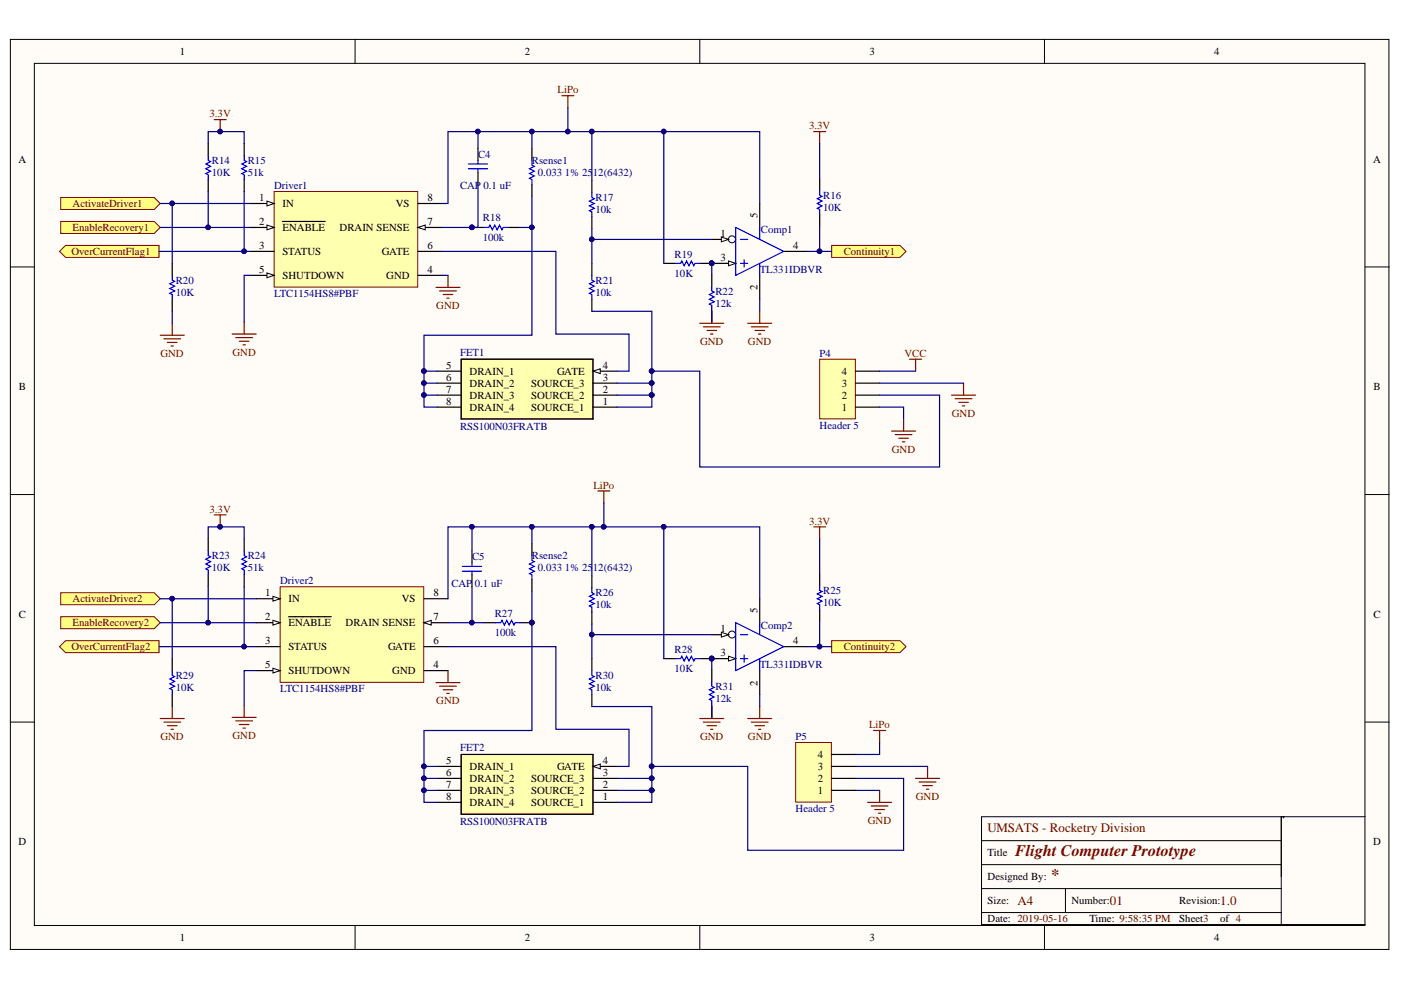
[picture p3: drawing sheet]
<svg xmlns="http://www.w3.org/2000/svg" width="297mm" height="210mm" viewBox="0 0 297 210" stroke-linecap="round" stroke-linejoin="round" font-family="sans-serif">
<defs><g id="words">
<g font-size="3.4" fill="#600">
<text x="215.2" y="181.6">Flight Computer Prototype</text>
<text x="222.8" y="186.6">*</text>
</g>
<g font-size="2.7" fill="#600">
<text x="209.4" y="176.4">UMSATS - Rocketry Division</text>
<text x="215.7" y="191.9">A4</text>
<text x="235.3" y="191.9">01</text>
<text x="258.7" y="191.9">1.0</text>
</g>
<g font-size="2.3">
<text x="38.2" y="11.7">1</text>
<text x="111.3" y="11.7">2</text>
<text x="184.3" y="11.7">3</text>
<text x="257.4" y="11.7">4</text>
<text x="3.9" y="34.5">A</text>
<text x="291.2" y="34.5">A</text>
<text x="54.9" y="42.6">1</text>
<text x="54.9" y="47.7">2</text>
<text x="59.9" y="43.9">IN</text>
<text x="83.9" y="43.9">VS</text>
<text x="90.6" y="47.7">7</text>
<text x="90.6" y="42.6">8</text>
<text x="160.6" y="46.2" transform="rotate(-90 160.6 46.2)">5</text>
<text x="54.9" y="52.8">3</text>
<text x="59.9" y="49">ENABLE</text>
<text x="72" y="49">DRAIN SENSE</text>
<text x="90.6" y="52.8">6</text>
<text x="152.8" y="50.3">1</text>
<text x="168.2" y="52.8">4</text>
<text x="54.9" y="57.9">5</text>
<text x="59.9" y="54.1">STATUS</text>
<text x="59.9" y="59.2">SHUTDOWN</text>
<text x="81" y="54.1">GATE</text>
<text x="81.9" y="59.2">GND</text>
<text x="90.6" y="57.9">4</text>
<text x="152.8" y="55.4">3</text>
<text x="160.6" y="61.6" transform="rotate(-90 160.6 61.6)">2</text>
<text x="4" y="82.8">B</text>
<text x="94.6" y="83.3">7</text>
<text x="94.6" y="80.8">6</text>
<text x="94.6" y="78.2">5</text>
<text x="99.6" y="82">DRAIN_2</text>
<text x="99.6" y="79.5">DRAIN_1</text>
<text x="112.6" y="82">SOURCE_3</text>
<text x="118.1" y="79.5">GATE</text>
<text x="127.8" y="83.3">2</text>
<text x="127.8" y="80.8">3</text>
<text x="127.8" y="78.2">4</text>
<text x="178.5" y="82">3</text>
<text x="178.5" y="79.5">4</text>
<text x="291.2" y="82.8">B</text>
<text x="94.6" y="85.8">8</text>
<text x="99.6" y="87.1">DRAIN_4</text>
<text x="99.6" y="84.6">DRAIN_3</text>
<text x="112.6" y="87.1">SOURCE_1</text>
<text x="112.6" y="84.6">SOURCE_2</text>
<text x="127.8" y="85.8">1</text>
<text x="178.5" y="87.1">1</text>
<text x="178.5" y="84.6">2</text>
<text x="4" y="131">C</text>
<text x="56.2" y="126.4">1</text>
<text x="56.2" y="131.5">2</text>
<text x="61.2" y="127.7">IN</text>
<text x="85.2" y="127.7">VS</text>
<text x="91.9" y="131.5">7</text>
<text x="91.9" y="126.4">8</text>
<text x="160.6" y="130" transform="rotate(-90 160.6 130)">5</text>
<text x="291.2" y="131">C</text>
<text x="56.2" y="136.6">3</text>
<text x="61.2" y="132.8">ENABLE</text>
<text x="61.2" y="137.9">STATUS</text>
<text x="73.3" y="132.8">DRAIN SENSE</text>
<text x="82.3" y="137.9">GATE</text>
<text x="91.9" y="136.6">6</text>
<text x="152.8" y="134.1">1</text>
<text x="168.2" y="136.6">4</text>
<text x="56.2" y="141.7">5</text>
<text x="61.2" y="143">SHUTDOWN</text>
<text x="83.2" y="143">GND</text>
<text x="91.9" y="141.7">4</text>
<text x="152.8" y="139.2">3</text>
<text x="160.6" y="145.4" transform="rotate(-90 160.6 145.4)">2</text>
<text x="173.4" y="160.7">4</text>
<text x="94.6" y="167.1">7</text>
<text x="94.6" y="164.5">6</text>
<text x="94.6" y="162">5</text>
<text x="99.6" y="165.8">DRAIN_2</text>
<text x="99.6" y="163.3">DRAIN_1</text>
<text x="112.6" y="165.8">SOURCE_3</text>
<text x="118.1" y="163.3">GATE</text>
<text x="127.8" y="167.1">2</text>
<text x="127.8" y="164.5">3</text>
<text x="127.8" y="162">4</text>
<text x="173.4" y="165.8">2</text>
<text x="173.4" y="163.3">3</text>
<text x="94.6" y="169.6">8</text>
<text x="99.6" y="170.9">DRAIN_4</text>
<text x="99.6" y="168.4">DRAIN_3</text>
<text x="112.6" y="170.9">SOURCE_1</text>
<text x="112.6" y="168.4">SOURCE_2</text>
<text x="127.8" y="169.6">1</text>
<text x="173.4" y="168.4">1</text>
<text x="3.9" y="179.3">D</text>
<text x="291.2" y="179.3">D</text>
<text x="209.4" y="181.6">Title</text>
<text x="209.4" y="186.6">Designed By:</text>
<text x="209.4" y="191.7">Size:</text>
<text x="227.2" y="191.7">Number:</text>
<text x="250" y="191.7">Revision:</text>
<text x="209.4" y="195.5">Date: 2019-05-16</text>
<text x="231" y="195.5">Time: 9:58:35 PM</text>
<text x="250" y="195.5">Sheet3</text>
<text x="258.7" y="195.5">of 4</text>
<text x="38.2" y="199.6">1</text>
<text x="111.3" y="199.6">2</text>
<text x="184.3" y="199.6">3</text>
<text x="257.4" y="199.6">4</text>
</g>
<g font-size="2.3" fill="#800000">
<text x="118.2" y="19.8">LiPo</text>
<text x="44.4" y="24.9">3.3V</text>
<text x="171.5" y="27.4">3.3V</text>
<text x="15.4" y="43.9">ActivateDriver1</text>
<text x="15.4" y="49">EnableRecovery1</text>
<text x="15.1" y="54.1">OverCurrentFlag1</text>
<text x="178.9" y="54.1">Continuity1</text>
<text x="92.5" y="65.5">GND</text>
<text x="34" y="75.6">GND</text>
<text x="49.3" y="75.4">GND</text>
<text x="148.4" y="73.1">GND</text>
<text x="158.6" y="73.1">GND</text>
<text x="191.7" y="75.6">VCC</text>
<text x="201.8" y="88.4">GND</text>
<text x="189.1" y="96">GND</text>
<text x="125.8" y="103.6">LiPo</text>
<text x="44.4" y="108.7">3.3V</text>
<text x="171.5" y="111.2">3.3V</text>
<text x="15.4" y="127.7">ActivateDriver2</text>
<text x="15.1" y="137.9">OverCurrentFlag2</text>
<text x="15.4" y="132.8">EnableRecovery2</text>
<text x="178.9" y="137.9">Continuity2</text>
<text x="92.5" y="149.3">GND</text>
<text x="184.3" y="154.4">LiPo</text>
<text x="34" y="156.9">GND</text>
<text x="49.3" y="156.7">GND</text>
<text x="148.4" y="156.9">GND</text>
<text x="158.6" y="156.9">GND</text>
<text x="194.2" y="169.6">GND</text>
<text x="184" y="174.7">GND</text>
</g>
<g font-size="2.3" fill="#000080">
<text x="44.9" y="34.8">R14</text>
<text x="52.5" y="34.8">R15</text>
<text x="101.4" y="33.5">C4</text>
<text x="112.8" y="34.8">Rsense1</text>
<text x="44.9" y="37.3">10K</text>
<text x="52.5" y="37.3">51k</text>
<text x="58.1" y="40.1">Driver1</text>
<text x="97.5" y="40.1">CAP</text>
<text x="102.5" y="40.1">0.1 uF</text>
<text x="114" y="37.3">0.033 1% 2512(6432)</text>
<text x="102.4" y="47">R18</text>
<text x="126.3" y="42.6">R17</text>
<text x="126.3" y="45.2">10k</text>
<text x="174.5" y="42.1">R16</text>
<text x="174.5" y="44.7">10K</text>
<text x="102.4" y="51">100k</text>
<text x="161.3" y="49.5">Comp1</text>
<text x="143" y="54.6">R19</text>
<text x="143" y="58.7">10K</text>
<text x="161.1" y="57.9">TL331IDBVR</text>
<text x="37.3" y="60.2">R20</text>
<text x="37.3" y="62.7">10K</text>
<text x="58.1" y="63">LTC1154HS8#PBF</text>
<text x="126.3" y="60.2">R21</text>
<text x="126.3" y="62.7">10k</text>
<text x="151.7" y="62.5">R22</text>
<text x="151.7" y="65">12k</text>
<text x="97.5" y="75.4">FET1</text>
<text x="173.8" y="75.6">P4</text>
<text x="97.5" y="91.2">RSS100N03FRATB</text>
<text x="173.8" y="90.9">Header 5</text>
<text x="44.9" y="118.6">R23</text>
<text x="52.5" y="118.6">R24</text>
<text x="100.1" y="118.8">C5</text>
<text x="112.8" y="118.6">Rsense2</text>
<text x="44.9" y="121.1">10K</text>
<text x="52.5" y="121.1">51k</text>
<text x="59.4" y="123.9">Driver2</text>
<text x="95.7" y="124.4">CAP</text>
<text x="100.7" y="124.4">0.1 uF</text>
<text x="114" y="121.1">0.033 1% 2512(6432)</text>
<text x="174.5" y="125.9">R25</text>
<text x="104.9" y="130.8">R27</text>
<text x="126.3" y="126.4">R26</text>
<text x="126.3" y="129">10k</text>
<text x="174.5" y="128.5">10K</text>
<text x="104.9" y="134.8">100k</text>
<text x="161.3" y="133.3">Comp2</text>
<text x="37.3" y="144">R29</text>
<text x="126.3" y="144">R30</text>
<text x="143" y="138.4">R28</text>
<text x="143" y="142.4">10K</text>
<text x="161.1" y="141.7">TL331IDBVR</text>
<text x="37.3" y="146.5">10K</text>
<text x="59.4" y="146.8">LTC1154HS8#PBF</text>
<text x="126.3" y="146.5">10k</text>
<text x="151.7" y="146.3">R31</text>
<text x="151.7" y="148.8">12k</text>
<text x="97.5" y="159.2">FET2</text>
<text x="168.7" y="156.9">P5</text>
<text x="168.7" y="172.2">Header 5</text>
<text x="97.5" y="174.9">RSS100N03FRATB</text>
</g>
</g></defs>
<g fill="#fffcf8" stroke="#000" stroke-width=".21">
<path d="M2.2 8.4h292.3v192.9h-292.3z"/>
<path d="M7.3 13.4h282.1v182.8h-282.1z"/>
</g>
<g fill="none" stroke="#000" stroke-width=".21">
<path d="M75.3 8.4v5M148.4 8.4v5M221.4 8.4v5M2.2 56.6h5.1M289.4 56.6h5.1M2.2 104.9h5.1M289.4 104.9h5.1M2.2 153.1h5.1M289.4 153.1h5.1M208.1 178.2h63.6M271.7 173.2v12.7M272.2 173.4v-.2h-64.1v22.8h81.3"/>
<path d="M289.4 173.2h-17.7v22.8M75.3 196.3v5.1M148.4 196.3v5.1M208.1 193.5h63.6M208.1 183.3h63.6M208.1 188.4h63.6M221.4 196.3v5.1M225.9 188.4v5.1"/>
</g>
<path d="M97.8 76.2h27.9v12.6h-27.9z" fill="#ffffb0" stroke="#800000" stroke-width=".21"/>
<path d="M125.7 78.7h5.1M125.7 86.3h5.1M125.7 83.8h5.1M125.7 81.2h5.1" fill="none" stroke="#000" stroke-width=".25"/>
<path d="M125.7 78.7l1.6-.5v1z" fill="#fffcf8"/>
<path d="M125.7 78.7l1.6-.5v1z" fill="none" stroke="#000" stroke-width=".21"/>
<path d="M92.7 78.7h5.1M97.8 76.2h27.9v12.7h-27.9zM92.7 86.3h5.1M92.7 83.8h5.1M92.7 81.2h5.1" fill="none" stroke="#000" stroke-width=".25"/>
<path d="M158.5 68.5h5.1M159.3 69.3h3.6M160.1 70.1h2M160.8 70.8h.5M161.1 66v2.5" fill="none" stroke="#800000" stroke-width=".25"/>
<path d="M176.3 52h14.5l1.3 1.3-1.3 1.3h-14.5z" fill-rule="evenodd" fill="#ffff80" stroke="#800000" stroke-width=".21"/>
<path d="M172.5 27.9h2.6M173.8 27.9v2.5M95 58.4v2.5M92.4 60.9h5.1M93.2 61.7h3.6M94 62.4h2M94.7 63.2h.5M148.4 68.5h5M149.1 69.3h3.6M149.9 70.1h2M150.7 70.8h.5M150.9 66v2.5" fill="none" stroke="#800000" stroke-width=".25"/>
<g fill="none" stroke="#000" stroke-width=".25">
<path d="M101.3 31.5v2.5M101.3 36.5v2.6M112.8 31.5v2.5M112.8 39.1v2.5M125.5 38.3v2.6M173.8 37.8v2.6M100.1 48.2h2.5M107.7 48.2h2.5M125.5 45.9v2.6M125.5 55.8v2.6M140.7 55.8h2.6M148.4 55.8h2.5"/>
<path d="M150.9 58.1v2.6M173.8 45.4v2.6M125.5 63.5v2.5M150.9 65.7v2.6"/>
</g>
<path d="M99.3 35.8h4.1M99.3 34.8h4.1M101.3 34v.8M101.3 35.8v.7M112.8 34v1l.5 .3-1 .5 1 .5-1 .5 1 .5-1 .5 .5 .3v1M102.6 48.2h1l.3-.5 .5 1 .5-1 .5 1 .5-1 .5 1 .3-.5h1M125.5 40.9v1l.5 .2-1 .5 1 .5-1 .6 1 .5-1 .5 .5 .2v1M125.5 58.4v1l.5 .3-1 .5 1 .5-1 .5 1 .5-1 .5 .5 .2v1.1M143.3 55.8h1l.3-.5 .5 1.1 .5-1.1 .5 1.1 .5-1.1 .5 1.1 .2-.6h1.1M173.8 40.4v1l.5 .2-1 .5 1 .5-1 .5 1 .6-1 .5 .5 .2v1M150.9 60.7v1l.5 .2-1 .5 1 .6-1 .5 1 .5-1 .5 .5 .2v1" fill="none" stroke="#00f" stroke-width=".25"/>
<g fill="#11037f" stroke="#11037f" stroke-width=".21">
<circle cx="150.9" cy="55.8" r=".48"/>
<circle cx="100" cy="48.2" r=".48"/>
</g>
<path d="M58.1 40.6h30.5v20.3h-30.5z" fill="#ffffb0" stroke="#800000" stroke-width=".21"/>
<path d="M53 43.1h5.1" fill="none" stroke="#000" stroke-width=".25"/>
<path d="M56.6 42.6l1.5 .5-1.5 .6z" fill="#fffcf8"/>
<path d="M56.6 42.6l1.5 .5-1.5 .6z" fill="none" stroke="#000" stroke-width=".21"/>
<path d="M53 48.2h5.1" fill="none" stroke="#000" stroke-width=".25"/>
<path d="M56.6 47.7l1.5 .5-1.5 .5z" fill="#fffcf8"/>
<path d="M56.6 47.7l1.5 .5-1.5 .5z" fill="none" stroke="#000" stroke-width=".21"/>
<path d="M53 53.3h5.1M53 58.4h5.1M59.9 47h9.1M88.6 58.4h5.1" fill="none" stroke="#000" stroke-width=".25"/>
<path d="M56.6 57.9l1.5 .5-1.5 .5z" fill="#fffcf8"/>
<path d="M56.6 57.9l1.5 .5-1.5 .5z" fill="none" stroke="#000" stroke-width=".21"/>
<path d="M88.6 53.3h5.1M88.6 48.2h5.1" fill="none" stroke="#000" stroke-width=".25"/>
<path d="M88.6 48.2l1.6-.5v1z" fill="#fffcf8"/>
<path d="M88.6 48.2l1.6-.5v1z" fill="none" stroke="#000" stroke-width=".21"/>
<path d="M88.6 43.1h5.1" fill="none" stroke="#000" stroke-width=".25"/>
<path d="M49.2 70.8h5.1M50 71.6h3.5M50.8 72.4h2M51.5 73.1h.5M51.8 68.3v2.5" fill="none" stroke="#800000" stroke-width=".25"/>
<g fill="#ffff80" stroke="#800000" stroke-width=".21">
<path d="M12.6 53.3l1.3-1.3h19.8v2.6h-19.8z" fill-rule="evenodd"/>
<path d="M12.9 47h19.8l1.3 1.2-1.3 1.3h-19.8z" fill-rule="evenodd"/>
<path d="M12.9 41.9h19.8l1.3 1.2-1.3 1.3h-19.8z" fill-rule="evenodd"/>
</g>
<path d="M45.4 25.4h2.6M46.7 25.4v2.5M34 71.1h5.1M34.7 71.8h3.6M35.5 72.6h2M36.3 73.4h.5M36.5 68.5v2.6" fill="none" stroke="#800000" stroke-width=".25"/>
<path d="M44.1 30.4v2.6M44.1 38.1v2.5M51.8 30.4v2.6M51.8 38.1v2.5M36.5 55.8v2.6M150.9 50.8h5.1M36.5 63.5v2.5" fill="none" stroke="#000" stroke-width=".25"/>
<path d="M44.1 33v1l.6 .3-1.1 .5 1.1 .5-1.1 .5 1.1 .5-1.1 .5 .5 .3v1M51.8 33v1l.5 .3-1 .5 1 .5-1 .5 1 .5-1 .5 .5 .3v1M36.5 58.4v1l.5 .3-1 .5 1 .5-1 .5 1 .5-1 .5 .5 .2v1.1" fill="none" stroke="#00f" stroke-width=".25"/>
<circle cx="46.7" cy="27.9" r=".48" fill="#11037f" stroke="#11037f" stroke-width=".21"/>
<circle cx="155.2" cy="50.7" r=".74" fill="#fffcf8" stroke="#000" stroke-width=".21"/>
<path d="M152.9 50.3l1.6 .5-1.6 .5z" fill="#fffcf8"/>
<path d="M152.9 50.3l1.6 .5-1.6 .5z" fill="none" stroke="#000" stroke-width=".21"/>
<path d="M150.9 55.8h5.1M161.1 58.4v5.1" fill="none" stroke="#000" stroke-width=".25"/>
<path d="M154.5 55.3l1.5 .5-1.5 .6z" fill="#fffcf8"/>
<path d="M154.5 55.3l1.5 .5-1.5 .6z" fill="none" stroke="#000" stroke-width=".21"/>
<circle cx="150.9" cy="55.8" r=".48" fill="#11037f" stroke="#11037f" stroke-width=".21"/>
<path d="M161.1 43.1v5.1M166.2 53.3h5" fill="none" stroke="#000" stroke-width=".25"/>
<path d="M156 48.2l10.2 5.1-10.2 5.1zM157 50.8h1.5M157 55.8h1.5M157.8 55.1v1.5M161.1 48.2v2.6M161.1 55.8v2.6" fill="none" stroke="#00f" stroke-width=".25"/>
<path d="M97.8 160h27.9v12.6h-27.9z" fill="#ffffb0" stroke="#800000" stroke-width=".21"/>
<path d="M125.7 170.1h5.1M125.7 167.6h5.1M125.7 165h5.1M125.7 162.5h5.1" fill="none" stroke="#000" stroke-width=".25"/>
<path d="M125.7 162.5l1.6-.5v1z" fill="#fffcf8"/>
<path d="M125.7 162.5l1.6-.5v1z" fill="none" stroke="#000" stroke-width=".21"/>
<path d="M97.8 160h27.9v12.7h-27.9zM92.7 170.1h5.1M92.7 167.6h5.1M92.7 165h5.1M92.7 162.5h5.1" fill="none" stroke="#000" stroke-width=".25"/>
<path d="M158.5 152.3h5.1M159.3 153.1h3.6M160.1 153.9h2M160.8 154.6h.5M161.1 149.8v2.5" fill="none" stroke="#800000" stroke-width=".25"/>
<path d="M176.3 135.8h14.5l1.3 1.3-1.3 1.3h-14.5z" fill-rule="evenodd" fill="#ffff80" stroke="#800000" stroke-width=".21"/>
<path d="M172.5 111.7h2.6M173.8 111.7v2.6M92.4 144.7h5.1M93.2 145.5h3.6M94 146.2h2M94.7 147h.5M95 142.2v2.5M148.4 152.3h5M149.1 153.1h3.6M149.9 153.9h2M150.7 154.6h.5M150.9 149.8v2.5" fill="none" stroke="#800000" stroke-width=".25"/>
<g fill="none" stroke="#000" stroke-width=".25">
<path d="M100.1 116.8v2.5M112.8 115.3v2.5M100.1 121.9v2.5M102.6 132h2.6M110.2 132h2.6M112.8 122.9v2.5M125.5 122.1v2.6M125.5 129.7v2.6M125.5 139.6v2.6M140.7 139.6h2.6M148.4 139.6h2.5M173.8 121.6v2.6"/>
<path d="M173.8 129.2v2.6M125.5 147.3v2.5M150.9 141.9v2.6M150.9 149.5v2.6"/>
</g>
<path d="M100.1 119.3v.8M112.8 117.8v1l.5 .3-1 .5 1 .5-1 .5 1 .5-1 .5 .5 .3v1M98 121.1h4.1M98 120.1h4.1M100.1 121.1v.8M105.2 132h1l.2-.5 .5 1 .5-1 .5 1 .6-1 .5 1 .2-.5h1M125.5 124.7v1l.5 .2-1 .5 1 .5-1 .6 1 .5-1 .5 .5 .2v1M143.3 139.6h1l.3-.5 .5 1.1 .5-1.1 .5 1.1 .5-1.1 .5 1.1 .2-.6h1.1M173.8 124.2v1l.5 .2-1 .5 1 .5-1 .5 1 .6-1 .5 .5 .2v1M125.5 142.2v1l.5 .3-1 .5 1 .5-1 .5 1 .5-1 .5 .5 .2v1.1M150.9 144.5v1l.5 .2-1 .5 1 .6-1 .5 1 .5-1 .5 .5 .2v1" fill="none" stroke="#00f" stroke-width=".25"/>
<g fill="#11037f" stroke="#11037f" stroke-width=".21">
<circle cx="150.9" cy="139.6" r=".48"/>
<circle cx="112.8" cy="132" r=".48"/>
</g>
<path d="M59.4 124.4h30.4v20.3h-30.4z" fill="#ffffb0" stroke="#800000" stroke-width=".21"/>
<path d="M54.3 126.9h5.1" fill="none" stroke="#000" stroke-width=".25"/>
<path d="M57.9 126.4l1.5 .5-1.5 .6z" fill="#fffcf8"/>
<path d="M57.9 126.4l1.5 .5-1.5 .6z" fill="none" stroke="#000" stroke-width=".21"/>
<path d="M54.3 132h5.1" fill="none" stroke="#000" stroke-width=".25"/>
<path d="M57.9 131.5l1.5 .5-1.5 .5z" fill="#fffcf8"/>
<path d="M57.9 131.5l1.5 .5-1.5 .5z" fill="none" stroke="#000" stroke-width=".21"/>
<path d="M54.3 137.1h5.1M61.2 130.8h9M54.3 142.2h5.1M89.9 142.2h5.1" fill="none" stroke="#000" stroke-width=".25"/>
<path d="M57.9 141.7l1.5 .5-1.5 .5z" fill="#fffcf8"/>
<path d="M57.9 141.7l1.5 .5-1.5 .5z" fill="none" stroke="#000" stroke-width=".21"/>
<path d="M89.9 137.1h5.1M89.9 132h5.1" fill="none" stroke="#000" stroke-width=".25"/>
<path d="M89.9 132l1.5-.5v1z" fill="#fffcf8"/>
<path d="M89.9 132l1.5-.5v1z" fill="none" stroke="#000" stroke-width=".21"/>
<path d="M89.9 126.9h5.1" fill="none" stroke="#000" stroke-width=".25"/>
<path d="M49.2 152.1h5.1M50 152.9h3.5M50.8 153.6h2M51.5 154.4h.5M51.8 149.5v2.6" fill="none" stroke="#800000" stroke-width=".25"/>
<g fill="#ffff80" stroke="#800000" stroke-width=".21">
<path d="M12.6 137.1l1.3-1.3h19.8v2.6h-19.8z" fill-rule="evenodd"/>
<path d="M12.9 130.8h19.8l1.3 1.2-1.3 1.3h-19.8z" fill-rule="evenodd"/>
<path d="M12.9 125.7h19.8l1.3 1.2-1.3 1.3h-19.8z" fill-rule="evenodd"/>
</g>
<path d="M45.4 109.2h2.6M46.7 109.2v2.5M34 152.3h5.1M34.7 153.1h3.6M35.5 153.9h2M36.3 154.6h.5M36.5 149.8v2.5" fill="none" stroke="#800000" stroke-width=".25"/>
<path d="M44.1 114.3v2.5M51.8 114.3v2.5M36.5 139.6v2.6M44.1 121.9v2.5M51.8 121.9v2.5M150.9 134.6h5.1M36.5 147.3v2.5" fill="none" stroke="#000" stroke-width=".25"/>
<path d="M44.1 116.8v1l.6 .3-1.1 .5 1.1 .5-1.1 .5 1.1 .5-1.1 .5 .5 .3v1M51.8 116.8v1l.5 .3-1 .5 1 .5-1 .5 1 .5-1 .5 .5 .3v1M36.5 142.2v1l.5 .3-1 .5 1 .5-1 .5 1 .5-1 .5 .5 .2v1.1" fill="none" stroke="#00f" stroke-width=".25"/>
<circle cx="46.7" cy="111.7" r=".48" fill="#11037f" stroke="#11037f" stroke-width=".21"/>
<circle cx="155.2" cy="134.5" r=".74" fill="#fffcf8" stroke="#000" stroke-width=".21"/>
<path d="M152.9 134.1l1.6 .5-1.6 .5z" fill="#fffcf8"/>
<path d="M152.9 134.1l1.6 .5-1.6 .5z" fill="none" stroke="#000" stroke-width=".21"/>
<path d="M150.9 139.6h5.1M161.1 142.2v5.1" fill="none" stroke="#000" stroke-width=".25"/>
<path d="M154.5 139.1l1.5 .5-1.5 .6z" fill="#fffcf8"/>
<path d="M154.5 139.1l1.5 .5-1.5 .6z" fill="none" stroke="#000" stroke-width=".21"/>
<g fill="#11037f" stroke="#11037f" stroke-width=".21">
<circle cx="150.9" cy="139.6" r=".48"/>
<circle cx="44.1" cy="48.2" r=".48"/>
<circle cx="51.7" cy="53.3" r=".48"/>
<circle cx="36.5" cy="43.1" r=".48"/>
<circle cx="46.7" cy="27.9" r=".48"/>
<circle cx="112.8" cy="48.2" r=".48"/>
<circle cx="125.5" cy="50.7" r=".48"/>
<circle cx="150.9" cy="55.8" r=".48"/>
<circle cx="173.8" cy="53.3" r=".49"/>
<circle cx="101.3" cy="27.9" r=".49"/>
<circle cx="100" cy="48.2" r=".48"/>
<circle cx="140.7" cy="27.9" r=".48"/>
<circle cx="89.9" cy="81.2" r=".48"/>
<circle cx="89.9" cy="83.8" r=".48"/>
<circle cx="89.9" cy="78.7" r=".48"/>
<circle cx="138.2" cy="83.8" r=".49"/>
<circle cx="138.2" cy="81.2" r=".49"/>
<circle cx="44.1" cy="132" r=".48"/>
<circle cx="51.7" cy="137.1" r=".48"/>
<circle cx="36.5" cy="126.9" r=".48"/>
<circle cx="46.7" cy="111.7" r=".48"/>
<circle cx="112.8" cy="132" r=".48"/>
<circle cx="125.5" cy="134.5" r=".48"/>
<circle cx="173.8" cy="137.1" r=".49"/>
<circle cx="140.7" cy="111.7" r=".48"/>
<circle cx="89.9" cy="165" r=".48"/>
<circle cx="89.9" cy="167.6" r=".48"/>
<circle cx="89.9" cy="162.5" r=".48"/>
<circle cx="138.2" cy="167.6" r=".49"/>
<circle cx="138.2" cy="165" r=".49"/>
<circle cx="100" cy="111.7" r=".48"/>
<circle cx="100" cy="132" r=".48"/>
<circle cx="128" cy="111.7" r=".49"/>
<circle cx="125.5" cy="27.9" r=".48"/>
<circle cx="120.4" cy="27.9" r=".48"/>
<circle cx="112.8" cy="27.9" r=".48"/>
<circle cx="138.2" cy="78.7" r=".49"/>
<circle cx="125.5" cy="111.7" r=".48"/>
<circle cx="112.8" cy="111.7" r=".48"/>
<circle cx="138.2" cy="162.5" r=".49"/>
</g>
<path d="M161.1 126.9v5.1M166.2 137.1h5" fill="none" stroke="#000" stroke-width=".25"/>
<path d="M156 132l10.2 5.1-10.2 5.1zM157 134.6h1.5M157 139.6h1.5M157.8 138.9v1.5M161.1 132v2.6M161.1 139.6v2.6" fill="none" stroke="#00f" stroke-width=".25"/>
<g fill="none" stroke="#800000" stroke-width=".25">
<path d="M119.1 20.3h2.6M120.4 20.3v2.5M192.9 76.2h2.5M194.1 76.2v2.5M201.7 83.8h5.1M202.5 84.5h3.6M203.3 85.3h2M204 86.1h.5M204.3 81.2v2.6M126.8 104.1h2.5M128 104.1v2.5M185.2 154.9h2.6"/>
<path d="M186.5 154.9v2.5M184 170.1h5M184.7 170.9h3.6M185.5 171.6h2M186.2 172.4h.5M186.5 167.6v2.5M194.1 165h5.1M194.9 165.8h3.5M195.6 166.6h2.1M196.4 167.3h.5M196.7 162.5v2.5"/>
</g>
<g fill="none" stroke="#000080" stroke-width=".25">
<path d="M44.1 30.4v-2.5h7.7v2.5M101.3 39.1v9.1h-7.6M101.3 27.9v3.6M112.8 27.9v3.6M120.4 22.8v5.1M125.5 27.9h-30.5v15.2h-1.3M128 27.9h33.1v15.2M140.7 27.9v27.9M173.8 30.4v7.4M33.7 53.3h19.3M34 43.1h19M36.5 43.1v12.7"/>
<path d="M44.1 40.6v7.6h-10.1M44.1 48.2h8.9M51.8 40.6v12.7M53 58.4h-1.2v9.9M93.7 53.3h24.2v17.5h15.5v7.9h-2.6M93.7 58.4h1.3M112.8 41.6v6.6h-2.6M112.8 48.2v22.9h-22.9v10.1M125.5 48.5v7.3M125.5 50.8h25.4M150.9 55.8v2.3M171.2 53.3h2.6"/>
<path d="M173.8 48v5.3h2.5M36.5 66v2.5M89.9 78.7h2.8M125.5 66h12.7v17.8M150.9 66v2.3M161.1 63.5v2.5M92.7 81.2h-2.8v2.6M92.7 83.8h-2.8v2.5h2.8M130.8 83.8h7.4M130.8 81.2h7.4M138.2 83.8v2.5h-7.4M44.1 114.3v-2.6h7.7v2.6"/>
<path d="M100.1 111.7v5.1M112.8 115.3v-3.6h-17.8v15.2M112.8 111.7h48.3v15.2M125.5 111.7v10.4M128 106.6v5.1M140.7 111.7v27.9M173.8 114.3v7.3M33.7 137.1h20.6M34 126.9h20.3M36.5 126.9v12.7M44.1 124.4v7.6h-10.1M44.1 132h10.2"/>
<path d="M51.8 124.4v12.7M95 137.1h22.9v17.5h15.5v7.9h-2.6M95 132h5.1M100.1 124.4v7.6h2.5M112.8 125.4v29.5h-22.9v10.1M125.5 132.3v7.3M125.5 134.6h25.4M150.9 139.6v2.3M171.2 137.1h2.6M173.8 131.8v5.3h2.5M54.3 142.2h-2.5v7.3M125.5 149.8h12.7v17.8"/>
<path d="M150.9 149.8v2.3M161.1 147.3v2.5M186.5 157.4v2.6h-5.1M89.9 162.5h2.8M92.7 165h-2.8v2.6M92.7 167.6h-2.8v2.5h2.8M130.8 167.6h7.4M130.8 165h7.4M138.2 167.6v2.5h-7.4M138.2 162.5h20.3v17.8h33.1v-15.3h-10.2M181.4 162.5h15.3M181.4 167.6h5.1"/>
</g>
<path d="M173.8 76.2h7.6v12.6h-7.6z" fill="#ffffb0" stroke="#800000" stroke-width=".21"/>
<path d="M181.4 78.7h5.1M181.4 86.3h5.1M181.4 83.8h5.1M181.4 81.2h5.1" fill="none" stroke="#000" stroke-width=".25"/>
<path d="M128 27.9h-2.5v10.4M138.2 78.7h10.2v20.3h50.8v-15.2h-12.7M186.5 78.7h7.6M186.5 86.3h5.1v2.6M186.5 81.2h17.8" fill="none" stroke="#000080" stroke-width=".25"/>
<path d="M189 91.4h5.1M189.8 92.2h3.6M190.6 92.9h2M191.3 93.7h.5M191.6 88.9v2.5" fill="none" stroke="#800000" stroke-width=".25"/>
<g fill="#11037f" stroke="#11037f" stroke-width=".21">
<circle cx="138.2" cy="78.7" r=".49"/>
<circle cx="125.5" cy="27.9" r=".48"/>
</g>
<path d="M168.7 157.4h7.6v12.7h-7.6z" fill="#ffffb0" stroke="#800000" stroke-width=".21"/>
<path d="M176.3 160h5.1M176.3 167.6h5.1M176.3 165h5.1M176.3 162.5h5.1" fill="none" stroke="#000" stroke-width=".25"/>
<use href="#words"/>
</svg>
